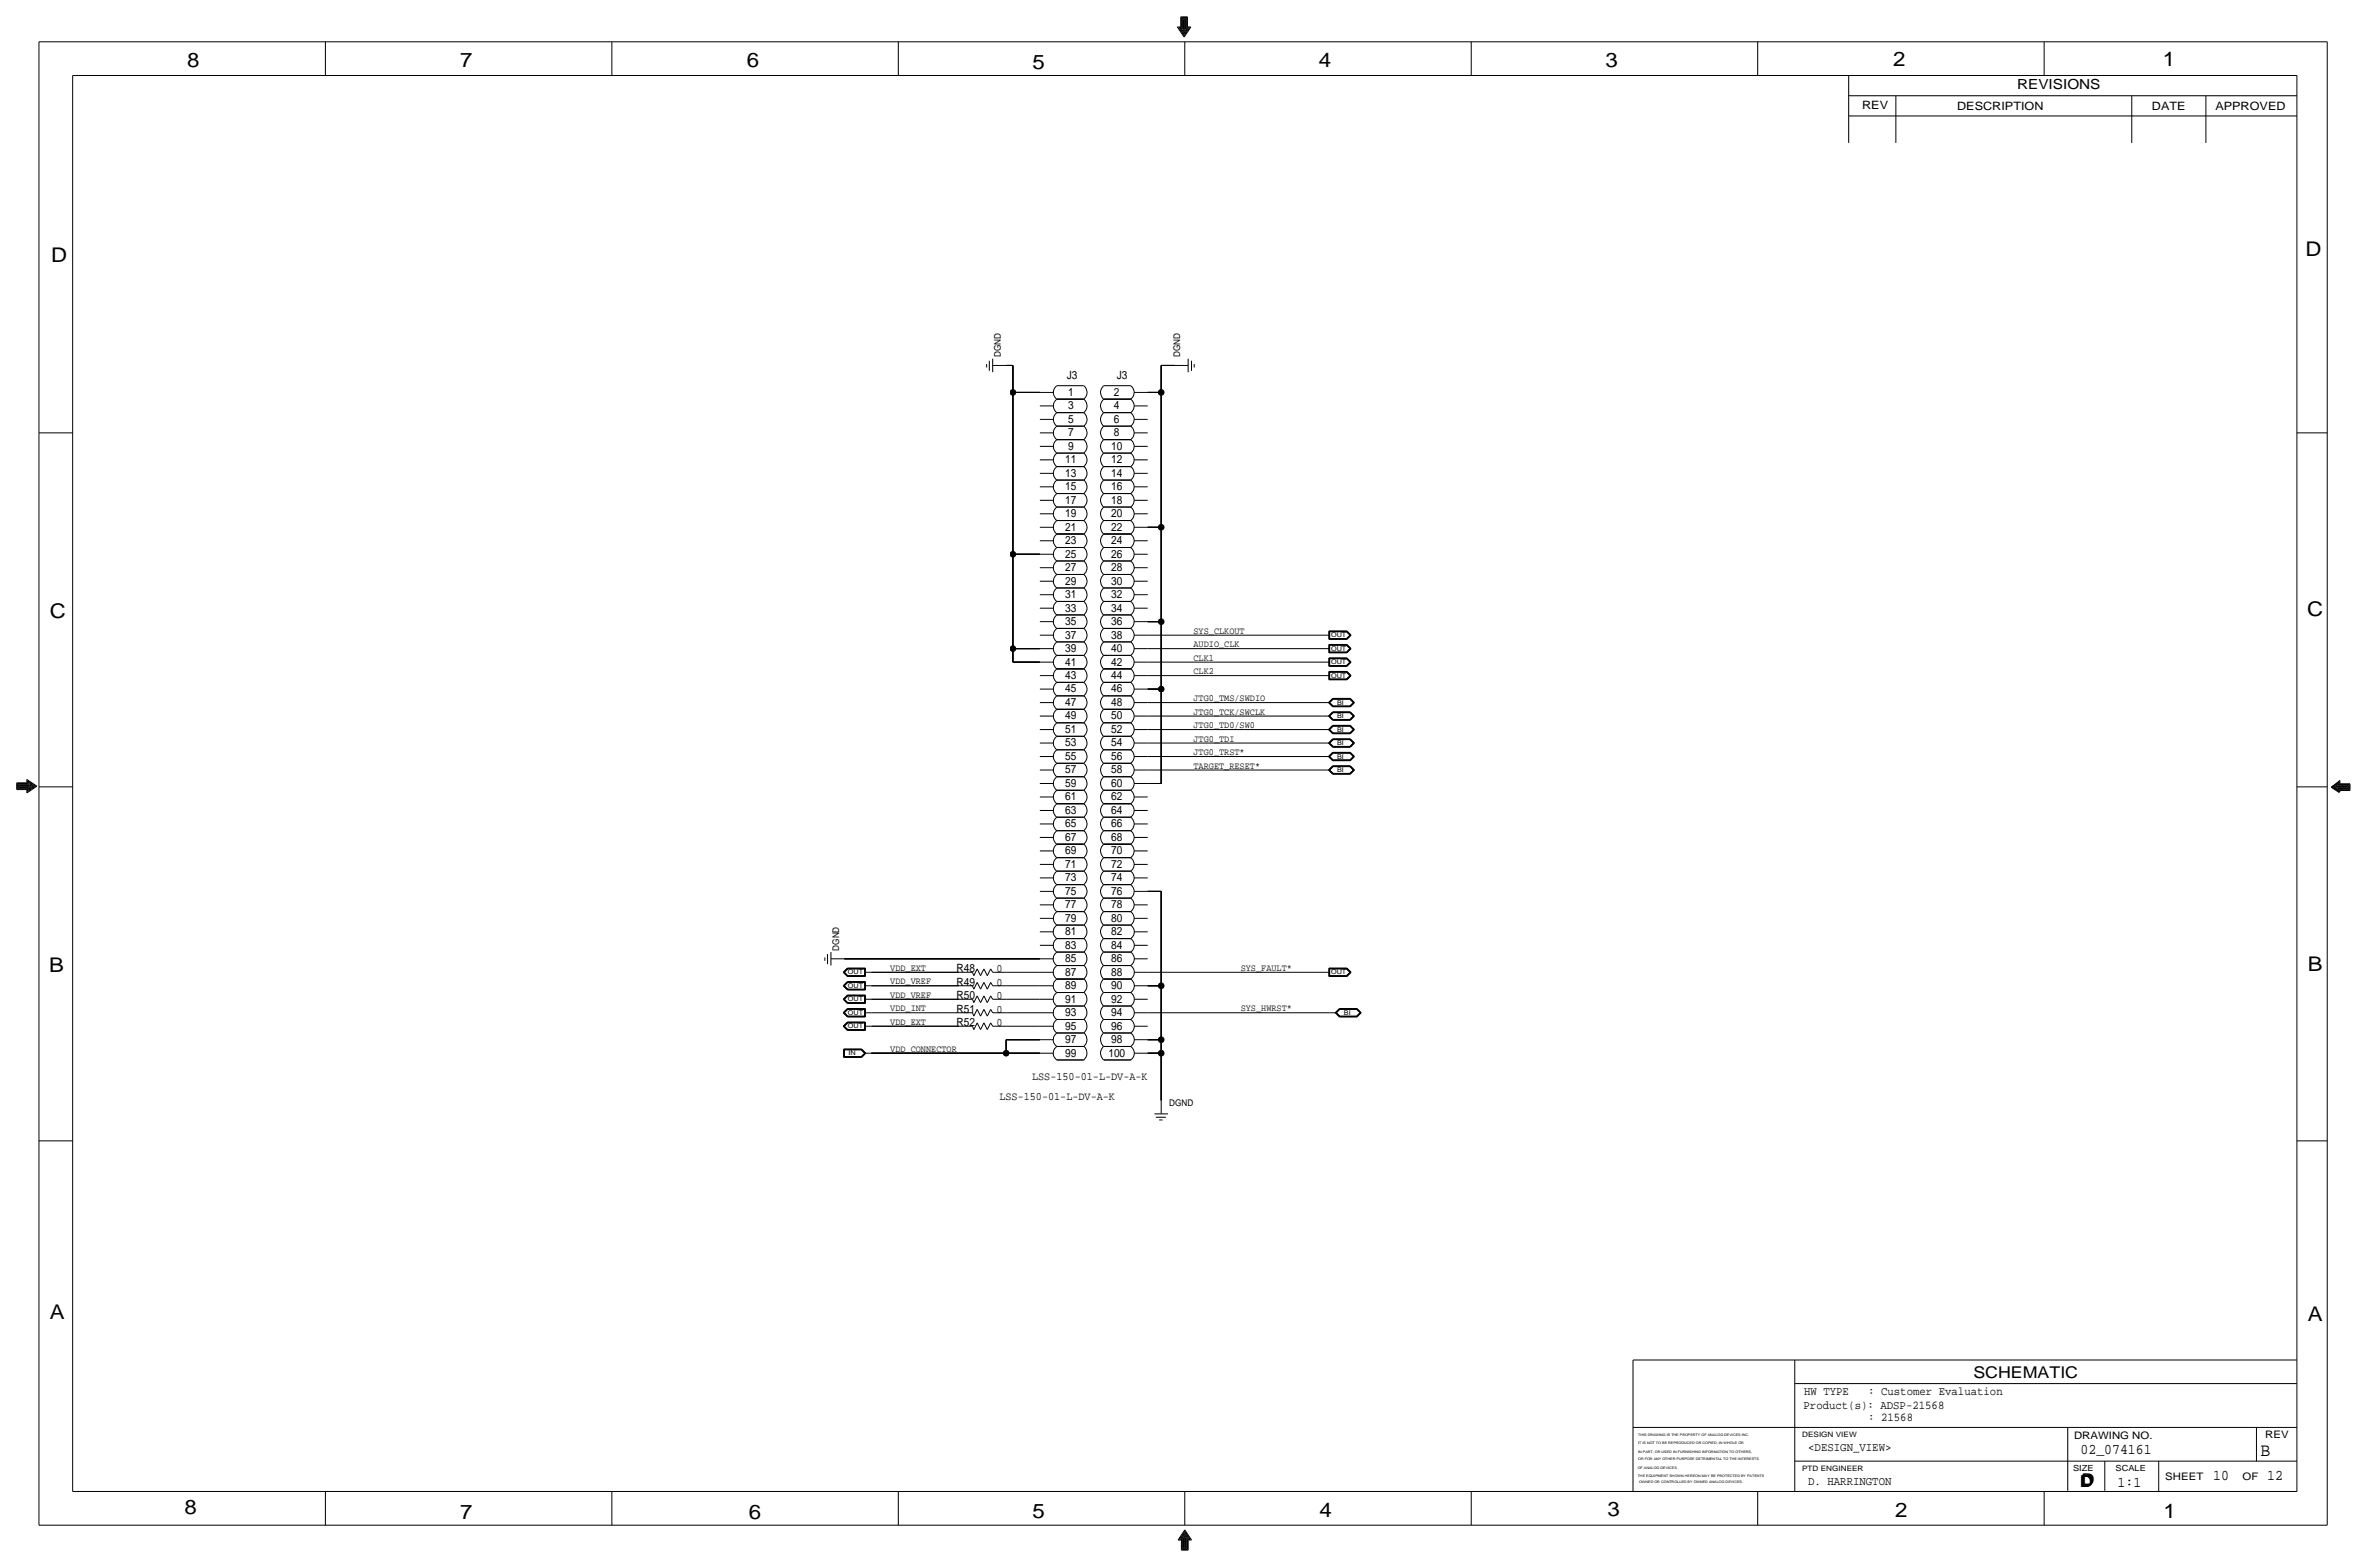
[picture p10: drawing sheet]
<svg xmlns="http://www.w3.org/2000/svg" width="892mm" height="590mm" viewBox="0 0 892 590" stroke-linecap="round" stroke-linejoin="round" font-family="sans-serif">
<defs><g id="words">
<g font-size="7.6">
<text x="70.6" y="25.4">8</text>
<text x="173.4" y="25.4">7</text>
<text x="281.4" y="25.1">6</text>
<text x="389.1" y="26.2">5</text>
<text x="497" y="25.4">4</text>
<text x="605" y="25.1">3</text>
<text x="713.4" y="24.9">2</text>
<text x="815" y="24.9">1</text>
<text x="19.3" y="98.8">D</text>
<text x="868.9" y="96.5">D</text>
<text x="18.7" y="232.7">C</text>
<text x="869.4" y="232.2">C</text>
<text x="869.6" y="365.8">B</text>
<text x="18.5" y="366">B</text>
<text x="18.7" y="496.8">A</text>
<text x="869.6" y="497.6">A</text>
<text x="69.5" y="570.5">8</text>
<text x="173.4" y="572.3">7</text>
<text x="282.1" y="572.3">6</text>
<text x="389.1" y="571.8">5</text>
<text x="497.3" y="571.5">4</text>
<text x="605.7" y="571.2">3</text>
<text x="714.2" y="571.5">2</text>
<text x="815.3" y="572">1</text>
</g>
<text font-size="7" x="851.9" y="548.4">B</text>
<g font-size="6.1">
<text x="743.7" y="518.9">SCHEMATIC</text>
<text x="783.8" y="560.3">D</text>
<text x="784.3" y="559.8">D</text>
</g>
<g font-size="5.6">
<text x="784" y="547.9">02_074161</text>
<text x="834.1" y="557.5">10</text>
<text x="854.4" y="557.5">12</text>
<text x="798" y="560.1">1:1</text>
</g>
<text font-size="5.2" x="760.2" y="33.5">REVISIONS</text>
<g font-size="4.5">
<text x="679.9" y="525.5">HW TYPE</text>
<text x="704" y="525.5">: Customer Evaluation</text>
<text x="679.7" y="530.9">Product(s): ADSP-21568</text>
<text x="704" y="535.2">: 21568</text>
<text x="681.4" y="546.6">&lt;DESIGN_VIEW&gt;</text>
<text x="681.4" y="559.3">D. HARRINGTON</text>
</g>
<g font-size="4.3">
<text x="701.8" y="41.1">REV</text>
<text x="737.6" y="41.4">DESCRIPTION</text>
<text x="811" y="41.4">DATE</text>
<text x="834.8" y="41.4">APPROVED</text>
<text x="402" y="142.7">J3</text>
<text x="420.9" y="142.7">J3</text>
<text x="402.5" y="149.1">1</text>
<text x="419.8" y="149.1">2</text>
<text x="402.5" y="154.2">3</text>
<text x="419.8" y="154.2">4</text>
<text x="402.5" y="159.3">5</text>
<text x="419.8" y="159.3">6</text>
<text x="402.5" y="164.3">7</text>
<text x="419.8" y="164.3">8</text>
<text x="402.5" y="169.4">9</text>
<text x="418.7" y="169.4">10</text>
<text x="401.4" y="179.6">13</text>
<text x="401.4" y="174.5">11</text>
<text x="418.7" y="179.6">14</text>
<text x="418.7" y="174.5">12</text>
<text x="401.4" y="184.7">15</text>
<text x="418.7" y="184.7">16</text>
<text x="401.4" y="189.7">17</text>
<text x="418.7" y="189.7">18</text>
<text x="401.4" y="194.8">19</text>
<text x="418.7" y="194.8">20</text>
<text x="401.4" y="199.9">21</text>
<text x="418.7" y="199.9">22</text>
<text x="401.4" y="205">23</text>
<text x="418.7" y="205">24</text>
<text x="401.4" y="215.1">27</text>
<text x="401.4" y="210.1">25</text>
<text x="418.7" y="215.1">28</text>
<text x="418.7" y="210.1">26</text>
<text x="401.4" y="220.2">29</text>
<text x="418.7" y="220.2">30</text>
<text x="401.4" y="225.3">31</text>
<text x="418.7" y="225.3">32</text>
<text x="401.4" y="230.4">33</text>
<text x="418.7" y="230.4">34</text>
<text x="401.4" y="235.5">35</text>
<text x="418.7" y="235.5">36</text>
<text x="401.4" y="245.6">39</text>
<text x="401.4" y="240.5">37</text>
<text x="418.7" y="245.6">40</text>
<text x="418.7" y="240.5">38</text>
<text x="401.4" y="250.7">41</text>
<text x="418.7" y="250.7">42</text>
<text x="401.4" y="255.8">43</text>
<text x="418.7" y="255.8">44</text>
<text x="401.4" y="260.9">45</text>
<text x="418.7" y="260.9">46</text>
<text x="401.4" y="265.9">47</text>
<text x="418.7" y="265.9">48</text>
<text x="401.4" y="271">49</text>
<text x="418.7" y="271">50</text>
<text x="401.4" y="281.2">53</text>
<text x="401.4" y="276.1">51</text>
<text x="418.7" y="281.2">54</text>
<text x="418.7" y="276.1">52</text>
<text x="401.4" y="286.3">55</text>
<text x="418.7" y="286.3">56</text>
<text x="401.4" y="291.3">57</text>
<text x="418.7" y="291.3">58</text>
<text x="401.4" y="296.4">59</text>
<text x="418.7" y="296.4">60</text>
<text x="401.4" y="301.5">61</text>
<text x="418.7" y="301.5">62</text>
<text x="401.4" y="311.7">65</text>
<text x="401.4" y="306.6">63</text>
<text x="418.7" y="311.7">66</text>
<text x="418.7" y="306.6">64</text>
<text x="401.4" y="316.7">67</text>
<text x="418.7" y="316.7">68</text>
<text x="401.4" y="321.8">69</text>
<text x="418.7" y="321.8">70</text>
<text x="401.4" y="326.9">71</text>
<text x="418.7" y="326.9">72</text>
<text x="401.4" y="332">73</text>
<text x="418.7" y="332">74</text>
<text x="401.4" y="337.1">75</text>
<text x="418.7" y="337.1">76</text>
<text x="401.4" y="347.2">79</text>
<text x="401.4" y="342.1">77</text>
<text x="418.7" y="347.2">80</text>
<text x="418.7" y="342.1">78</text>
<text x="401.4" y="352.3">81</text>
<text x="418.8" y="352.3">82</text>
<text x="401.4" y="357.4">83</text>
<text x="418.8" y="357.4">84</text>
<text x="401.4" y="362.5">85</text>
<text x="418.8" y="362.5">86</text>
<text x="360.4" y="366.3">R48</text>
<text x="360.4" y="371.3">R49</text>
<text x="375.5" y="371.3">0</text>
<text x="375.5" y="366.3">0</text>
<text x="401.4" y="367.5">87</text>
<text x="418.8" y="367.5">88</text>
<text x="360.4" y="376.4">R50</text>
<text x="375.5" y="376.4">0</text>
<text x="401.4" y="377.7">91</text>
<text x="401.4" y="372.6">89</text>
<text x="418.8" y="377.7">92</text>
<text x="418.8" y="372.6">90</text>
<text x="360.4" y="381.5">R51</text>
<text x="375.5" y="381.5">0</text>
<text x="401.4" y="382.8">93</text>
<text x="418.8" y="382.8">94</text>
<text x="360.4" y="386.6">R52</text>
<text x="375.5" y="386.6">0</text>
<text x="401.4" y="387.9">95</text>
<text x="418.8" y="387.9">96</text>
<text x="401.4" y="392.9">97</text>
<text x="418.8" y="392.9">98</text>
<text x="401.4" y="398">99</text>
<text x="417.7" y="398">100</text>
<text x="388.9" y="406.9">LSS-150-01-L-DV-A-K</text>
<text x="376.6" y="414.5">LSS-150-01-L-DV-A-K</text>
</g>
<g font-size="3.9">
<text x="781.6" y="542.1">DRAWING NO.</text>
<text x="853.6" y="541.8">REV</text>
<text x="816" y="557.4">SHEET</text>
<text x="845.1" y="557.5">OF</text>
</g>
<g font-size="3.6">
<text x="449.8" y="238.8">SYS_CLKOUT</text>
<text x="449.8" y="243.8">AUDIO_CLK</text>
<text x="449.8" y="248.9">CLK1</text>
<text x="449.8" y="254">CLK2</text>
<text x="449.8" y="269.2">JTG0_TCK/SWCLK</text>
<text x="449.8" y="264.2">JTG0_TMS/SWDIO</text>
<text x="449.8" y="274.3">JTG0_TD0/SW0</text>
<text x="449.8" y="279.4">JTG0_TDI</text>
<text x="449.8" y="284.5">JTG0_TRST*</text>
<text x="449.8" y="289.6">TARGET_RESET*</text>
<text x="335.5" y="365.8">VDD_EXT</text>
<text x="467.6" y="365.8">SYS_FAULT*</text>
<text x="335.5" y="370.8">VDD_VREF</text>
<text x="335.5" y="375.9">VDD_VREF</text>
<text x="335.5" y="381">VDD_INT</text>
<text x="467.6" y="381">SYS_HWRST*</text>
<text x="335.5" y="386.1">VDD_EXT</text>
<text x="335.5" y="396.2">VDD_CONNECTOR</text>
</g>
<g font-size="3.5">
<text x="377.1" y="134.6" transform="rotate(-90 377.1 134.6)">DGND</text>
<text x="444.7" y="134.6" transform="rotate(-90 444.7 134.6)">DGND</text>
<text x="316.2" y="358.1" transform="rotate(-90 316.2 358.1)">DGND</text>
<text x="440.6" y="416.6">DGND</text>
</g>
<g font-size="3.2">
<text x="781.3" y="554">SIZE</text>
<text x="797.3" y="554">SCALE</text>
</g>
<g font-size="2.8">
<text x="679.1" y="541.3">DESIGN VIEW</text>
<text x="679.1" y="554">PTD ENGINEER</text>
</g>
<g font-size="2.5">
<text x="501.6" y="245.1">OUT</text>
<text x="501.6" y="240">OUT</text>
<text x="501.6" y="250.2">OUT</text>
<text x="501.6" y="255.3">OUT</text>
<text x="503.9" y="265.4">BI</text>
<text x="503.9" y="270.5">BI</text>
<text x="503.9" y="275.6">BI</text>
<text x="503.9" y="280.7">BI</text>
<text x="503.9" y="285.7">BI</text>
<text x="503.9" y="290.8">BI</text>
<text x="319.5" y="367">OUT</text>
<text x="501.6" y="367">OUT</text>
<text x="319.5" y="377.2">OUT</text>
<text x="319.5" y="372.1">OUT</text>
<text x="319.5" y="382.3">OUT</text>
<text x="506.4" y="382.3">BI</text>
<text x="319.5" y="387.3">OUT</text>
<text x="319.7" y="397.5">IN</text>
</g>
<g font-size="1.3">
<text x="617.3" y="543.9">IT IS NOT TO BE REPRODUCED OR COPIED, IN WHOLE OR</text>
<text x="617.3" y="541.1">THIS DRAWING IS THE PROPERTY OF ANALOG DEVICES INC.</text>
<text x="617.3" y="550">OR FOR ANY OTHER PURPOSE DETRIMENTAL TO THE INTERESTS</text>
<text x="617.3" y="547.2">IN PART, OR USED IN FURNISHING INFORMATION TO OTHERS,</text>
<text x="617.2" y="553.2">OF ANALOG DEVICES.</text>
<text x="617.2" y="556.3">THE EQUIPMENT SHOWN HEREON MAY BE PROTECTED BY PATENTS</text>
<text x="617.7" y="558.8">OWNED OR CONTROLLED BY OWNED ANALOG DEVICES.</text>
</g>
</g></defs>
<!-- layer: Nets -->
<g fill="none" stroke="#000" stroke-width=".38">
<path d="M379.2 137.7h2.5zM381.7 137.7v10.1zM437.6 137.7h5.1zM437.6 137.7v10.1zM381.7 147.8h10.2zM381.7 147.8v61zM432.5 147.8h5.1zM437.6 147.8v50.8zM432.5 198.6h5.1zM437.6 198.6v35.6zM381.7 208.8h10.2zM381.7 208.8v35.5z"/>
<path d="M432.5 234.2h5.1zM432.5 239.3h66.1zM437.6 234.2v25.4zM381.7 244.3h10.2zM381.7 249.4h10.2zM381.7 244.3v5.1zM432.5 259.6h5.1zM432.5 249.4h66.1zM432.5 254.5h66.1zM432.5 244.3h66.1zM437.6 259.6v35.5zM432.5 269.7h66.1z"/>
<path d="M432.5 274.8h66.1zM432.5 279.9h66.1zM432.5 264.7h66.1zM432.5 295.1h5.1zM432.5 285h66.1zM432.5 290.1h66.1zM432.5 335.8h5.1zM437.6 335.8v35.5zM318.2 361.2h73.7zM328.4 376.4h33zM328.4 371.3h33zM328.4 366.3h33z"/>
<path d="M379.2 366.3h12.7zM379.2 371.3h12.7zM379.2 376.4h12.7zM432.5 371.3h5.1zM432.5 366.3h66.1zM437.6 371.3v20.4zM328.4 396.7h50.8zM328.4 381.5h33zM328.4 386.6h33zM379.2 381.5h12.7zM379.2 386.6h12.7zM379.2 391.7h12.7z"/>
<path d="M379.2 391.7v5zM379.2 396.7h12.7zM432.5 396.7h5.1zM432.5 391.7h5.1zM432.5 381.5h68.6zM437.6 396.7v17.8zM437.6 391.7v5z"/>
</g>
<g fill="#000" stroke="#000" stroke-width=".38">
<circle cx="381.7" cy="147.8" r="1.07"/>
<circle cx="437.6" cy="147.8" r="1.07"/>
<circle cx="437.6" cy="198.6" r="1.07"/>
<circle cx="381.7" cy="208.8" r="1.07"/>
<circle cx="437.6" cy="234.2" r="1.07"/>
<circle cx="381.7" cy="244.3" r="1.07"/>
<circle cx="437.6" cy="259.6" r="1.07"/>
<circle cx="437.6" cy="371.3" r="1.07"/>
<circle cx="379.2" cy="396.7" r="1.07"/>
<circle cx="437.6" cy="391.7" r="1.07"/>
<circle cx="437.6" cy="396.7" r="1.07"/>
</g>
<!-- layer: Components -->
<g fill="none" stroke="#000" stroke-width=".38">
<path d="M371.8 137.2v1.2zM372.8 135.9v3.8zM374.1 137.7h5.1zM374.1 135.1v5.1zM442.7 137.7h5.1zM447.8 135.1v5.1zM449 135.9v3.8zM450 137.2v1.2zM391.9 158h5.1zM391.9 152.9h5.1zM391.9 147.8h5.1zM398.2 150.4h10.2z"/>
<path d="M398.2 155.4h10.2zM398.2 145.3h10.2zM398.2 155.5a3.2 3.2 0 0 0 0 5.1 3.2 3.2 0 0 0 0 5.1 3.2 3.2 0 0 0 0 5 3.2 3.2 0 0 0 0 5.1 3.2 3.2 0 0 0 0 5.1 3.3 3.3 0 0 0-.1 5.2 3.1 3.1 0 0 0 .1 4.9M398.2 150.4a3.1 3.1 0 0 0 0 5M398.2 145.3a3.1 3.1 0 0 0 0 5.1M408.4 155.4a3.2 3.2 0 0 1 0 5.1 3.2 3.2 0 0 1 0 5.1 3.2 3.2 0 0 1 0 5.1 3.2 3.2 0 0 1 0 5.1 3.2 3.2 0 0 1 0 5 3.2 3.2 0 0 1 0 5.1 3.2 3.2 0 0 1 0 5.2M408.4 150.4a3.2 3.2 0 0 1 0 5.1M408.4 145.3a3.2 3.2 0 0 1 0 5.1M416 155.4a3.3 3.3 0 0 0 0 5.1 3.3 3.3 0 0 0 0 5.1 3.3 3.3 0 0 0 0 5.1 3.3 3.3 0 0 0 0 5.1 3.3 3.3 0 0 0 0 5 3.3 3.3 0 0 0 0 5.1 3.3 3.3 0 0 0 0 5.2M416 150.4a3.3 3.3 0 0 0 0 5.1M416 145.3a3.3 3.3 0 0 0 0 5.1M416 150.4h10.2z"/>
<path d="M416 155.4h10.2zM416 145.3h10.2zM426.1 155.5a3.1 3.1 0 0 1 0 5.1 3.1 3.1 0 0 1 0 5.1 3.1 3.1 0 0 1 0 5 3.1 3.1 0 0 1 0 5.1 3.1 3.1 0 0 1 0 5.1 3.1 3.1 0 0 1 0 5 3.1 3.1 0 0 1 0 5.1M426.1 150.4a3.1 3.1 0 0 1 0 5M426.1 145.3a3.1 3.1 0 0 1 0 5.1M427.4 158h5.1zM427.4 152.9h5.1zM427.4 147.8h5.1zM391.9 178.3h5.1zM391.9 173.2h5.1zM391.9 168.1h5.1zM391.9 163.1h5.1z"/>
<path d="M398.2 165.6h10.2zM398.2 175.8h10.2zM398.2 170.7h10.2zM398.2 160.5h10.2zM416 165.6h10.2zM416 175.8h10.2zM416 170.7h10.2zM416 160.5h10.2zM427.4 178.3h5.1zM427.4 173.2h5.1zM427.4 168.1h5.1zM427.4 163.1h5.1z"/>
<path d="M391.9 198.6h5.1zM391.9 193.5h5.1zM391.9 188.5h5.1zM391.9 183.4h5.1zM398.2 196.1h10.2zM398.2 180.8h10.2zM398.2 191h10.2zM398.2 185.9h10.2zM398.2 196.1a3.1 3.1 0 0 0 0 5.1M398.2 191.1a3.1 3.1 0 0 0 0 5M408.4 196.1a3.2 3.2 0 0 1 0 5.1M408.4 191a3.2 3.2 0 0 1 0 5.1"/>
<path d="M416 196.1a3.3 3.3 0 0 0 0 5.1M416 191a3.3 3.3 0 0 0 0 5.1M416 196.1h10.2zM416 180.8h10.2zM416 191h10.2zM416 185.9h10.2zM426.1 196.1a3.1 3.1 0 0 1 0 5.1M426.1 191.1a3.1 3.1 0 0 1 0 5M427.4 198.6h5.1zM427.4 193.5h5.1zM427.4 188.5h5.1zM427.4 183.4h5.1z"/>
<path d="M391.9 218.9h5.1zM391.9 213.9h5.1zM391.9 208.8h5.1zM391.9 203.7h5.1zM398.2 201.2h10.2zM398.2 206.2h10.2zM398.2 211.3h10.2zM398.2 216.4h10.2zM398.2 216.5a3.2 3.2 0 0 0 0 5 3.2 3.2 0 0 0 0 5.1 3.2 3.2 0 0 0 0 5.1 3.2 3.2 0 0 0 0 5.1 3.2 3.2 0 0 0 0 5.1 3.2 3.2 0 0 0 0 5 3.1 3.1 0 0 0 0 5.1M398.2 206.3a3.1 3.1 0 0 0 0 5M398.2 211.4a3.1 3.1 0 0 0 0 5M398.2 201.2a3.1 3.1 0 0 0 0 5"/>
<path d="M408.4 216.4a3.2 3.2 0 0 1 0 5.1 3.2 3.2 0 0 1 0 5.1 3.2 3.2 0 0 1 0 5 3.2 3.2 0 0 1 0 5.1 3.2 3.2 0 0 1 0 5.1 3.2 3.2 0 0 1 0 5.1 3.2 3.2 0 0 1 0 5.1M408.4 201.2a3.2 3.2 0 0 1 0 5.1M408.4 206.2a3.2 3.2 0 0 1 0 5.2M408.4 211.3a3.2 3.2 0 0 1 0 5.2M416 216.4a3.3 3.3 0 0 0 0 5.1 3.3 3.3 0 0 0 0 5.1 3.3 3.3 0 0 0 0 5 3.3 3.3 0 0 0 0 5.1 3.3 3.3 0 0 0 0 5.1 3.3 3.3 0 0 0 0 5.1 3.3 3.3 0 0 0 0 5.1M416 201.2a3.3 3.3 0 0 0 0 5.1M416 206.2a3.3 3.3 0 0 0 0 5.2M416 211.3a3.3 3.3 0 0 0 0 5.2M416 201.2h10.2zM416 206.2h10.2zM416 211.3h10.2zM416 216.4h10.2z"/>
<path d="M426.1 216.5a3.1 3.1 0 0 1 0 5 3.1 3.1 0 0 1 0 5.1 3.1 3.1 0 0 1 0 5.1 3.1 3.1 0 0 1 0 5.1 3.1 3.1 0 0 1 0 5.1 3.1 3.1 0 0 1 0 5 3.1 3.1 0 0 1 0 5.1M426.1 206.3a3.1 3.1 0 0 1 0 5M426.1 211.4a3.1 3.1 0 0 1 0 5M426.1 201.2a3.1 3.1 0 0 1 0 5M427.4 218.9h5.1zM427.4 213.9h5.1zM427.4 208.8h5.1zM427.4 203.7h5.1zM391.9 239.3h5.1zM391.9 234.2h5.1zM391.9 229.1h5.1zM391.9 224h5.1z"/>
<path d="M398.2 221.5h10.2zM398.2 226.6h10.2zM398.2 231.6h10.2zM398.2 236.7h10.2zM416 221.5h10.2zM416 226.6h10.2zM416 231.6h10.2zM416 236.7h10.2zM427.4 239.3h5.1zM427.4 234.2h5.1zM427.4 229.1h5.1zM427.4 224h5.1z"/>
<path d="M498.6 239.3h2.5zM500.8 237.7h6.8zM500.8 237.7v3.1zM500.9 237.8h6.6zM500.9 237.8v2.9zM501 237.9h6.5zM501 237.9v2.7zM501.1 238h6.3zM501.1 238v2.5zM507.4 238l1.3 1.3zM507.5 237.9l1.4 1.4zM507.5 237.8l1.5 1.5z"/>
<path d="M507.6 237.7l1.6 1.6zM508.9 239.3l-1.4 1.3zM391.9 259.6h5.1zM391.9 254.5h5.1zM391.9 249.4h5.1zM391.9 244.3h5.1zM398.2 252h10.2zM398.2 257h10.2zM398.2 246.9h10.2zM398.2 241.8h10.2zM398.2 252a3.1 3.1 0 0 0 0 5M398.2 257.1a3.1 3.1 0 0 0 0 5"/>
<path d="M408.4 257a3.2 3.2 0 0 1 0 5.2M408.4 252a3.2 3.2 0 0 1 0 5.1M416 257a3.3 3.3 0 0 0 0 5.2M416 252a3.3 3.3 0 0 0 0 5.1M416 252h10.2zM416 257h10.2zM416 246.9h10.2zM416 241.8h10.2zM426.1 252a3.1 3.1 0 0 1 0 5M426.1 257.1a3.1 3.1 0 0 1 0 5M427.4 259.6h5.1zM427.4 254.5h5.1z"/>
<path d="M427.4 249.4h5.1zM427.4 244.3h5.1zM498.6 244.3h2.5zM498.6 249.4h2.5zM498.6 254.5h2.5zM500.8 242.8h6.8zM500.8 245.9h6.8zM500.8 242.8v3.1zM500.8 247.9h6.8zM500.8 251h6.8zM500.8 247.9v3.1zM500.8 240.8h6.8z"/>
<path d="M500.8 252.9h6.8zM500.8 256.1h6.8zM500.8 252.9v3.2zM500.9 242.9h6.6zM500.9 242.9v2.9zM500.9 245.8h6.6zM500.9 248h6.6zM500.9 248v2.9zM500.9 250.9h6.6zM500.9 240.7h6.6zM500.9 253h6.6zM500.9 253v3z"/>
<path d="M500.9 256h6.6zM501 243h6.5zM501 243v2.7zM501 245.7h6.5zM501 248.1h6.5zM501 248.1v2.7zM501 250.8h6.5zM501 240.6h6.5zM501 253.1h6.5zM501 253.1v2.8zM501 255.9h6.5zM501.1 243.1h6.3z"/>
<path d="M501.1 243.1v2.5zM501.1 245.6h6.3zM501.1 248.2h6.3zM501.1 248.2v2.5zM501.1 250.7h6.3zM501.1 240.5h6.3zM501.1 253.2h6.3zM501.1 253.2v2.6zM501.1 255.8h6.3zM507.4 243.1l1.3 1.2zM507.4 248.2l1.3 1.2zM507.4 250.7l1.3-1.3z"/>
<path d="M507.4 240.5l1.3-1.2zM507.4 253.2l1.3 1.3zM507.5 243l1.4 1.3zM507.5 248.1l1.4 1.3zM507.5 253.1l1.4 1.4zM507.5 255.9l1.4-1.4zM507.5 242.9l1.5 1.4zM507.5 245.8l1.5-1.5zM507.5 248l1.5 1.4zM507.5 240.7l1.5-1.4zM507.5 253l1.5 1.5zM507.5 256l1.5-1.5z"/>
<path d="M507.6 242.8l1.6 1.5zM507.6 245.9l1.6-1.6zM507.6 247.9l1.6 1.5zM507.6 251l1.6-1.6zM507.6 240.8l1.6-1.5zM507.6 252.9l1.6 1.6zM507.6 256.1l1.6-1.6zM508.7 244.3l-1.3 1.3zM508.7 254.5l-1.3 1.3zM508.9 244.3l-1.4 1.4zM508.9 249.4l-1.4 1.4zM509 249.4l-1.5 1.5z"/>
<path d="M391.9 279.9h5.1zM391.9 274.8h5.1zM391.9 269.7h5.1zM391.9 264.7h5.1zM398.2 267.2h10.2zM398.2 277.4h10.2zM398.2 272.3h10.2zM398.2 262.1h10.2zM398.2 267.3a3.1 3.1 0 0 0 0 5M398.2 277.4a3.1 3.1 0 0 0 0 5M398.2 272.3a3.1 3.1 0 0 0 0 5.1M398.2 262.2a3.1 3.1 0 0 0 0 5"/>
<path d="M408.4 277.4a3.2 3.2 0 0 1 0 5.1M408.4 272.3a3.2 3.2 0 0 1 0 5.1M408.4 267.2a3.2 3.2 0 0 1 0 5.1M408.4 262.1a3.2 3.2 0 0 1 0 5.2M416 277.4a3.3 3.3 0 0 0 0 5.1M416 272.3a3.3 3.3 0 0 0 0 5.1M416 267.2a3.3 3.3 0 0 0 0 5.1M416 262.1a3.3 3.3 0 0 0 0 5.2M416 267.2h10.2zM416 277.4h10.2zM416 272.3h10.2zM416 262.1h10.2z"/>
<path d="M426.1 267.3a3.1 3.1 0 0 1 0 5M426.1 277.4a3.1 3.1 0 0 1 0 5M426.1 272.3a3.1 3.1 0 0 1 0 5.1M426.1 262.2a3.1 3.1 0 0 1 0 5M427.4 279.9h5.1zM427.4 274.8h5.1zM427.4 269.7h5.1zM427.4 264.7h5.1zM498.6 264.7h2.5zM498.6 269.7h2.5zM498.6 274.8h2.5zM498.6 279.9h2.5z"/>
<path d="M500.6 264.7l1.6 1.5zM500.6 269.7l1.6-1.5zM500.6 269.7l1.6 1.6zM500.6 274.8l1.6 1.6zM500.6 279.9l1.6-1.6zM500.6 279.9l1.6 1.6zM500.8 264.7l1.5-1.5zM500.8 264.7l1.5 1.4zM500.8 269.7l1.5-1.4zM500.8 269.7l1.5 1.5zM500.8 274.8l1.5-1.4zM500.8 274.8l1.5 1.5z"/>
<path d="M500.8 279.9l1.5-1.5zM500.8 279.9l1.5 1.5zM500.9 264.7l1.4 1.3zM500.9 269.7l1.4 1.4zM500.9 274.8l1.4 1.4zM500.9 279.9l1.4 1.4zM501.1 264.7l1.3 1.2zM501.1 269.7l1.3-1.2zM501.1 269.7l1.3 1.3zM501.1 274.8l1.3-1.2zM501.1 274.8l1.3 1.3zM501.1 279.9l1.3 1.3z"/>
<path d="M502.2 263.1l-1.6 1.6zM502.2 266.2h6.7zM502.2 263.1h6.7zM502.2 271.3h6.7zM502.2 268.2h6.7zM502.2 273.3l-1.6 1.5zM502.2 276.4h6.7zM502.2 273.3h6.7zM502.2 278.3h6.7zM502.3 266.1h6.5zM502.3 263.2h6.5zM502.3 271.2h6.5z"/>
<path d="M502.3 268.3h6.5zM502.3 276.3h6.5zM502.3 273.4h6.5zM502.3 278.4h6.5zM502.3 263.3l-1.4 1.4zM502.3 266h6.5zM502.3 263.3h6.5zM502.3 268.4l-1.4 1.3zM502.3 271.1h6.5zM502.3 268.4h6.5zM502.3 273.5l-1.4 1.3zM502.3 276.2h6.5z"/>
<path d="M502.3 273.5h6.5zM502.3 278.5l-1.4 1.4zM502.3 278.5h6.5zM502.4 263.4l-1.3 1.3zM502.4 265.9h6.3zM502.4 263.4h6.3zM502.4 271h6.3zM502.4 268.5h6.3zM502.4 276.1h6.3zM502.4 273.6h6.3zM502.4 278.6l-1.3 1.3zM502.4 278.6h6.3z"/>
<path d="M508.7 265.9l1.3-1.2zM508.7 263.4l1.3 1.3zM508.7 268.5l1.3 1.2zM508.7 276.1l1.3-1.3zM508.7 273.6l1.3 1.2zM508.7 278.6l1.3 1.3zM508.8 263.3l1.3 1.4zM508.8 268.4l1.3 1.3zM508.8 273.5l1.3 1.3zM508.8 278.5l1.3 1.4zM508.8 266.1l1.5-1.4zM508.8 263.2l1.5 1.5z"/>
<path d="M508.8 271.2l1.5-1.5zM508.8 268.3l1.5 1.4zM508.8 276.3l1.5-1.5zM508.8 273.4l1.5 1.4zM508.8 278.4l1.5 1.5zM508.9 266.2l1.5-1.5zM508.9 263.1l1.5 1.6zM508.9 268.2l1.5 1.5zM508.9 276.4l1.5-1.6zM508.9 273.3l1.5 1.5zM508.9 278.3l1.5 1.6zM510 269.7l-1.3 1.3z"/>
<path d="M510.1 264.7l-1.3 1.3zM510.1 269.7l-1.3 1.4zM510.1 274.8l-1.3 1.4zM510.4 269.7l-1.5 1.6zM391.9 295.1h5.1zM391.9 290.1h5.1zM391.9 285h5.1zM398.2 297.7h10.2zM398.2 282.4h10.2zM398.2 292.6h10.2zM398.2 287.5h10.2zM398.2 282.5a3.2 3.2 0 0 0 0 5.1 3.2 3.2 0 0 0 0 5.1 3.2 3.2 0 0 0 0 5 3.2 3.2 0 0 0 0 5.1 3.3 3.3 0 0 0-.1 5.2 3.3 3.3 0 0 0 0 5.1 3.1 3.1 0 0 0 .1 4.9"/>
<path d="M408.4 282.4a3.2 3.2 0 0 1 0 5.1 3.2 3.2 0 0 1 0 5.1 3.2 3.2 0 0 1 0 5.1 3.2 3.2 0 0 1 0 5.1 3.2 3.2 0 0 1 0 5 3.2 3.2 0 0 1 0 5.1 3.2 3.2 0 0 1 0 5.2M416 282.4a3.3 3.3 0 0 0 0 5.1 3.3 3.3 0 0 0 0 5.1 3.3 3.3 0 0 0 0 5.1 3.3 3.3 0 0 0 0 5.1 3.3 3.3 0 0 0 0 5 3.3 3.3 0 0 0 0 5.1 3.3 3.3 0 0 0 0 5.2M416 297.7h10.2zM416 282.4h10.2zM416 292.6h10.2zM416 287.5h10.2zM426.1 282.5a3.1 3.1 0 0 1 0 5.1 3.1 3.1 0 0 1 0 5.1 3.1 3.1 0 0 1 0 5 3.1 3.1 0 0 1 0 5.1 3.1 3.1 0 0 1 0 5 3.1 3.1 0 0 1 0 5.1 3.1 3.1 0 0 1 0 5.1M427.4 295.1h5.1zM427.4 290.1h5.1zM427.4 285h5.1zM498.6 285h2.5zM498.6 290.1h2.5z"/>
<path d="M500.6 285l1.6-1.6zM500.6 285l1.6 1.6zM500.6 290.1l1.6 1.5zM500.8 285l1.5-1.5zM500.8 285l1.5 1.5zM500.8 290.1l1.5-1.5zM500.8 290.1l1.5 1.4zM500.9 285l1.4 1.4zM500.9 290.1l1.4 1.3zM501.1 285l1.3-1.3zM501.1 285l1.3 1.3zM501.1 290.1l1.3 1.2z"/>
<path d="M502.2 281.5h6.7zM502.2 286.6h6.7zM502.2 283.4h6.7zM502.2 288.5l-1.6 1.6zM502.2 291.6h6.7zM502.2 288.5h6.7zM502.3 281.4h6.5zM502.3 286.5h6.5zM502.3 283.5h6.5zM502.3 291.5h6.5zM502.3 288.6h6.5zM502.3 281.3h6.5z"/>
<path d="M502.3 283.6l-1.4 1.4zM502.3 286.4h6.5zM502.3 283.6h6.5zM502.3 288.7l-1.4 1.4zM502.3 291.4h6.5zM502.3 288.7h6.5zM502.4 281.2h6.3zM502.4 286.3h6.3zM502.4 283.7h6.3zM502.4 288.8l-1.3 1.3zM502.4 291.3h6.3zM502.4 288.8h6.3z"/>
<path d="M508.7 281.2l1.3-1.3zM508.7 283.7l1.3 1.3zM508.7 291.3l1.3-1.2zM508.7 288.8l1.3 1.3zM508.8 281.3l1.3-1.4zM508.8 283.6l1.3 1.4zM508.8 288.7l1.3 1.4zM508.8 281.4l1.5-1.5zM508.8 286.5l1.5-1.5zM508.8 283.5l1.5 1.5zM508.8 291.5l1.5-1.4zM508.8 288.6l1.5 1.5z"/>
<path d="M508.9 281.5l1.5-1.6zM508.9 286.6l1.5-1.6zM508.9 283.4l1.5 1.6zM508.9 291.6l1.5-1.5zM508.9 288.5l1.5 1.6zM510 285l-1.3 1.3zM510.1 285l-1.3 1.4zM510.1 290.1l-1.3 1.3zM391.9 315.5h5.1zM391.9 310.4h5.1zM391.9 305.3h5.1zM391.9 300.2h5.1z"/>
<path d="M398.2 318h10.2zM398.2 302.8h10.2zM398.2 312.9h10.2zM398.2 307.8h10.2zM398.2 318.1a3.1 3.1 0 0 0 0 5M408.4 318a3.2 3.2 0 0 1 0 5.1M416 318a3.3 3.3 0 0 0 0 5.1M416 318h10.2zM416 302.8h10.2zM416 312.9h10.2zM416 307.8h10.2zM426.1 318.1a3.1 3.1 0 0 1 0 5"/>
<path d="M427.4 315.5h5.1zM427.4 310.4h5.1zM427.4 305.3h5.1zM427.4 300.2h5.1zM391.9 335.8h5.1zM391.9 330.7h5.1zM391.9 325.6h5.1zM391.9 320.5h5.1zM398.2 333.2h10.2zM398.2 338.3h10.2zM398.2 328.2h10.2zM398.2 323.1h10.2z"/>
<path d="M398.2 333.3a3.1 3.1 0 0 0 0 5M398.2 338.4a3.1 3.1 0 0 0 0 5M398.2 328.2a3.1 3.1 0 0 0 0 5M398.2 323.1a3.1 3.1 0 0 0 0 5.1M408.4 338.3a3.2 3.2 0 0 1 0 5.2M408.4 333.2a3.2 3.2 0 0 1 0 5.2M408.4 328.2a3.2 3.2 0 0 1 0 5.1M408.4 323.1a3.2 3.2 0 0 1 0 5.1M416 338.3a3.3 3.3 0 0 0 0 5.2M416 333.2a3.3 3.3 0 0 0 0 5.2M416 328.2a3.3 3.3 0 0 0 0 5.1M416 323.1a3.3 3.3 0 0 0 0 5.1"/>
<path d="M416 333.2h10.2zM416 338.3h10.2zM416 328.2h10.2zM416 323.1h10.2zM426.1 333.3a3.1 3.1 0 0 1 0 5M426.1 338.4a3.1 3.1 0 0 1 0 5M426.1 328.2a3.1 3.1 0 0 1 0 5M426.1 323.1a3.1 3.1 0 0 1 0 5.1M427.4 335.8h5.1zM427.4 330.7h5.1zM427.4 325.6h5.1zM427.4 320.5h5.1z"/>
<path d="M311.9 359.4v3.8zM313.1 358.6v5.1zM391.9 356.1h5.1zM391.9 351h5.1zM391.9 345.9h5.1zM391.9 340.9h5.1zM398.2 353.6h10.2zM398.2 358.6h10.2zM398.2 348.5h10.2zM398.2 343.4h10.2zM398.2 348.5a3.1 3.1 0 0 0 0 5.1 3.1 3.1 0 0 0 0 5.1 3.1 3.1 0 0 0 0 5.1 3.1 3.1 0 0 0 0 5.1 3.2 3.2 0 0 0-.1 5.1 3.2 3.2 0 0 0 0 5.1 3.1 3.1 0 0 0 .1 4.9M398.2 343.5a3.1 3.1 0 0 0 0 5"/>
<path d="M408.4 343.4a3.2 3.2 0 0 1 0 5.1M408.4 358.6a3.4 3.4 0 0 1 0 5.2M408.4 353.5a3.4 3.4 0 0 1 0 5.2M408.4 348.4a3.4 3.4 0 0 1 0 5.2M415.9 358.6a3.4 3.4 0 0 0 .1 5.2M415.9 353.5a3.4 3.4 0 0 0 .1 5.2M415.9 348.4a3.4 3.4 0 0 0 .1 5.2M416 343.4a3.3 3.3 0 0 0 0 5.1M416 353.6h10.2zM416 358.6h10.2zM416 348.5h10.2zM416 343.4h10.2z"/>
<path d="M426.1 348.5a3.1 3.1 0 0 1 0 5.1 3.1 3.1 0 0 1 0 5.1 3.1 3.1 0 0 1 0 5.1 3.1 3.1 0 0 1 0 5.1 3 3 0 0 1 0 5 3.1 3.1 0 0 1 0 5.1 3.1 3.1 0 0 1 0 5M426.1 343.5a3.1 3.1 0 0 1 0 5M427.4 356.1h5.1zM427.4 351h5.1zM427.4 345.9h5.1zM427.4 340.9h5.1zM310.8 360.7v1.2zM313.1 361.2h5.1zM317.8 376.4l1.5 1.6zM317.8 371.3l1.5-1.5zM317.8 371.3l1.5 1.6zM317.8 366.3l1.5 1.5z"/>
<path d="M317.9 376.4l1.5 1.5zM317.9 376.4l1.5-1.4zM317.9 371.3l1.5 1.5zM317.9 371.3l1.5-1.4zM317.9 366.3l1.5 1.4zM317.9 366.3l1.5-1.5zM318.1 376.4l1.3-1.3zM318.1 376.4l1.3 1.4zM318.1 371.3l1.3-1.3zM318.1 371.3l1.3 1.4zM318.1 366.3l1.3-1.4zM318.1 366.3l1.3 1.3z"/>
<path d="M318.2 376.4l1.3-1.2zM318.2 376.4l1.3 1.3zM318.2 371.3l1.3-1.2zM318.2 371.3l1.3 1.3zM318.2 366.3l1.3 1.2zM319.3 379.9h6.8zM319.3 374.9l-1.5 1.5zM319.3 374.9h6.8zM319.3 378h6.8zM319.3 369.8h6.8zM319.3 372.9h6.8zM319.3 364.7l-1.5 1.6z"/>
<path d="M319.3 364.7h6.8zM319.3 367.8h6.8zM319.4 375h6.6zM319.4 377.9h6.6zM319.4 369.9h6.6zM319.4 372.8h6.6zM319.4 364.8h6.6zM319.4 367.7h6.6zM319.4 375.1h6.5zM319.4 377.8h6.5zM319.4 370h6.5zM319.4 372.7h6.5z"/>
<path d="M319.4 364.9h6.5zM319.4 367.6h6.5zM319.5 375.2h6.3zM319.5 377.7h6.3zM319.5 370.1h6.3zM319.5 372.6h6.3zM319.5 365l-1.3 1.3zM319.5 365h6.3zM319.5 367.5h6.3zM325.8 376.4h2.6zM325.8 375.2v2.5zM325.8 371.3h2.6z"/>
<path d="M325.8 370.1v2.5zM325.8 366.3h2.6zM325.8 365v2.5zM325.9 375.1v2.7zM325.9 370v2.7zM325.9 364.9v2.7zM326 375v2.9zM326 369.9v2.9zM326 364.8v2.9zM326.1 379.9v3.2zM326.1 374.9v3.1zM326.1 369.8v3.1z"/>
<path d="M326.1 364.7v3.1zM361.4 366.3h5.1zM361.4 371.3h5.1zM361.4 376.4h5.1zM366.5 366.3l.5 1.2zM366.5 371.3l.5 1.3zM366.5 376.4l.5 1.3zM368.2 365l1.3 2.5zM368.2 365l-1.2 2.5zM368.2 370.1l1.3 2.5zM368.2 370.1l-1.2 2.5zM368.2 375.2l1.3 2.5z"/>
<path d="M368.2 375.2l-1.2 2.5zM370.8 365l1.3 2.5zM370.8 365l-1.3 2.5zM370.8 370.1l1.3 2.5zM370.8 370.1l-1.3 2.5zM370.8 375.2l1.3 2.5zM370.8 375.2l-1.3 2.5zM373.3 365l.8 1.3zM373.3 365l-1.2 2.5zM373.3 370.1l.8 1.2zM373.3 370.1l-1.2 2.5zM373.3 375.2l.8 1.2z"/>
<path d="M373.3 375.2l-1.2 2.5zM374.1 366.3h5.1zM374.1 371.3h5.1zM374.1 376.4h5.1zM391.9 376.4h5.1zM391.9 371.3h5.1zM391.9 366.3h5.1zM391.9 361.2h5.1zM398.2 368.8h10.2zM398.2 379h10.2zM398.2 373.9h10.2zM398.2 363.7h10.2z"/>
<path d="M408.4 378.9a3.4 3.4 0 0 1 0 5.2M408.4 373.8a3.4 3.4 0 0 1 0 5.2M408.4 368.8a3.4 3.4 0 0 1 0 5.1M408.4 363.7a3.4 3.4 0 0 1 0 5.2M415.9 378.9a3.4 3.4 0 0 0 .1 5.2M415.9 373.8a3.4 3.4 0 0 0 .1 5.2M415.9 368.8a3.4 3.4 0 0 0 .1 5.1M415.9 363.7a3.4 3.4 0 0 0 .1 5.2M416 368.8h10.2zM416 379h10.2zM416 373.9h10.2zM416 363.7h10.2z"/>
<path d="M427.4 376.4h5.1zM427.4 371.3h5.1zM427.4 366.3h5.1zM427.4 361.2h5.1zM498.6 366.3h2.5zM500.8 364.7h6.8zM500.8 367.8h6.8zM500.8 364.7v3.1zM500.9 364.8h6.6zM500.9 364.8v2.9zM500.9 367.7h6.6zM501 364.9h6.5z"/>
<path d="M501 364.9v2.7zM501 367.6h6.5zM501.1 365h6.3zM501.1 365v2.5zM501.1 367.5h6.3zM504.7 379.9h6.7zM507.4 365l1.3 1.3zM507.4 367.5l1.3-1.2zM507.5 364.9l1.4 1.4zM507.5 364.8l1.5 1.5zM507.5 367.7l1.5-1.4zM507.6 364.7l1.6 1.6z"/>
<path d="M507.6 367.8l1.6-1.5zM508.9 366.3l-1.4 1.3zM511.4 379.9l1.6 1.6zM317.8 386.6l1.5 1.6zM317.8 381.5l1.5-1.6zM317.8 381.5l1.5 1.6zM317.9 386.6l1.5 1.5zM317.9 386.6l1.5-1.5zM317.9 381.5l1.5 1.5zM317.9 381.5l1.5-1.5zM317.9 395.2v3.1zM317.9 398.3h6.8z"/>
<path d="M317.9 395.2h6.8zM318 395.3h6.7zM318 395.3v2.9zM318 398.2h6.7zM318.1 386.6l1.3 1.4zM318.1 381.5l1.3 1.4zM318.1 395.4h6.5zM318.1 395.4v2.7zM318.1 398.1h6.5zM318.2 386.6l1.3-1.3zM318.2 386.6l1.3 1.3zM318.2 381.5l1.3 1.3z"/>
<path d="M318.2 395.5h6.4zM318.2 395.5v2.5zM318.2 398h6.4zM319.3 385l-1.5 1.6zM319.3 385h6.8zM319.3 388.2h6.8zM319.3 383.1h6.8zM319.4 385.1h6.6zM319.4 388.1h6.6zM319.4 380h6.6zM319.4 383h6.6zM319.4 385.2l-1.3 1.4z"/>
<path d="M319.4 385.2h6.5zM319.4 388h6.5zM319.4 380.1l-1.3 1.4zM319.4 380.1h6.5zM319.4 382.9h6.5zM319.5 385.3h6.3zM319.5 387.9h6.3zM319.5 380.2l-1.3 1.3zM319.5 380.2h6.3zM319.5 382.8h6.3zM324.6 395.5l1.2 1.2zM324.6 395.4l1.4 1.3z"/>
<path d="M324.6 398.1l1.4-1.4zM324.7 395.3l1.4 1.4zM324.7 398.2l1.4-1.5zM324.7 395.2l1.6 1.5zM324.7 398.3l1.6-1.6zM325.8 386.6h2.6zM325.8 385.3v2.6zM325.8 381.5h2.6zM325.8 380.2v2.6zM325.8 396.7h2.6zM325.8 396.7l-1.2 1.3zM325.9 385.2v2.8z"/>
<path d="M325.9 380.1v2.8zM326 385.1v3zM326 380v3zM326.1 385v3.2zM361.4 381.5h5.1zM361.4 386.6h5.1zM366.5 381.5l.5 1.3zM366.5 386.6l.5 1.3zM368.2 380.2l1.3 2.6zM368.2 380.2l-1.2 2.6zM368.2 385.3l1.3 2.6zM368.2 385.3l-1.2 2.6z"/>
<path d="M370.8 380.2l1.3 2.6zM370.8 380.2l-1.3 2.6zM370.8 385.3l1.3 2.6zM370.8 385.3l-1.3 2.6zM373.3 380.2l.8 1.3zM373.3 380.2l-1.2 2.6zM373.3 385.3l.8 1.3zM373.3 385.3l-1.2 2.6zM374.1 381.5h5.1zM374.1 386.6h5.1zM391.9 396.7h5.1zM391.9 391.7h5.1z"/>
<path d="M391.9 386.6h5.1zM391.9 381.5h5.1zM398.2 399.3h10.2zM398.2 384h10.2zM398.2 394.2h10.2zM398.2 389.1h10.2zM398.2 384.1a3.1 3.1 0 0 0 0 5M398.2 394.3a3.1 3.1 0 0 0 0 5M398.2 389.2a3.1 3.1 0 0 0 0 5M408.4 394.2a3.4 3.4 0 0 1 0 5.1M408.4 389.1a3.4 3.4 0 0 1 0 5.2M408.4 384a3.4 3.4 0 0 1 0 5.2"/>
<path d="M415.9 394.2a3.4 3.4 0 0 0 .1 5.1M415.9 389.1a3.4 3.4 0 0 0 .1 5.2M415.9 384a3.4 3.4 0 0 0 .1 5.2M416 399.3h10.2zM416 384h10.2zM416 394.2h10.2zM416 389.1h10.2zM426.1 384.1a3 3 0 0 1 0 5M426.1 394.3a3 3 0 0 1 0 5M426.1 389.2a3 3 0 0 1 0 5M427.4 396.7h5.1zM427.4 391.7h5.1z"/>
<path d="M427.4 386.6h5.1zM427.4 381.5h5.1zM501.1 381.5h2.5zM503.2 381.5l1.5-1.6zM503.2 381.5l1.5 1.6zM503.3 381.5l1.5-1.5zM503.3 381.5l1.5 1.5zM503.5 381.5l1.4-1.4zM503.5 381.5l1.4 1.4zM503.6 381.5l1.3 1.3zM504.7 383.1h6.7zM504.8 383h6.6z"/>
<path d="M504.8 380h6.6zM504.9 382.9h6.4zM504.9 380.1h6.4zM504.9 380.2l-1.3 1.3zM504.9 382.8h6.4zM504.9 380.2h6.4zM511.3 382.8l1.2-1.3zM511.3 380.2l1.2 1.3zM511.3 382.9l1.4-1.4zM511.3 380.1l1.4 1.4zM511.4 380l1.4 1.5zM511.4 383.1l1.6-1.6z"/>
<path d="M512.8 381.5l-1.4 1.5zM435.1 419.6h5zM437.6 414.5v5.1zM435.6 420.9h3.8zM436.8 421.9h1.3z"/>
</g>
<!-- layer: Page Border and Title Block -->
<g fill="none" stroke="#000" stroke-width=".38">
<path d="M14.7 15.7v558.8zM14.7 15.7h862.3zM122.6 15.7v12.7zM230.6 15.7v12.7zM338.5 15.7v12.7zM443.7 10.2h1.3zM443.7 10.2l2.5 3.8zM444.2 10.4h1zM444.2 10.4l2 3.1zM444.7 10.7h.8zM444.7 10.7l1.5 2.3zM445 6.4h2.5z"/>
<path d="M445 6.4v3.8zM445.2 10.9l1 1.5zM445.2 10.9h.5zM445.2 6.6h2zM445.2 6.6v3.8zM445.5 6.9h1.5zM445.5 6.9v3.8zM445.7 7.1h1zM445.7 11.2h.3zM445.7 11.2l.5 .7zM445.7 7.1v3.8zM446 7.4h.5z"/>
<path d="M446 7.4v3.8zM446.2 7.6v4.1zM446.5 15.7v12.7zM446.5 11.2h.2zM446.5 7.4v3.8zM446.7 11.2l-.5 .7zM446.7 7.1v3.8zM446.7 10.9h.5zM447 6.9v3.8zM447 10.7h.8zM447.2 10.4h1.1zM447.2 10.9l-1 1.5z"/>
<path d="M447.2 6.6v3.8zM447.5 6.4v3.8zM447.5 10.2h1.3zM447.8 10.7l-1.6 2.3zM448.3 10.4l-2.1 3.1zM448.8 10.2l-2.6 3.8zM554.4 15.7v12.7zM662.4 15.7v12.7zM770.3 15.7v12.7zM877 15.7v558.8zM27.4 28.4h838.2zM27.4 28.4v533.4z"/>
<path d="M696.7 28.4v25.4zM696.7 36.1h168.9zM714.5 36.1v17.7zM803.4 36.1v17.7zM831.3 36.1v17.7zM865.6 28.4v533.4zM696.7 43.7h168.9zM14.7 163.1h12.7zM865.6 163.1h11.4zM6.3 297.4h3.8zM6.3 294.9v2.5zM6.3 294.9h3.8z"/>
<path d="M6.6 295.1h3.8zM6.6 295.1v2.1zM6.6 297.2h3.8zM6.8 295.4h3.8zM6.8 295.4v1.5zM6.8 296.9h3.8zM7.1 295.7h3.8zM7.1 295.7v1zM7.1 296.7h3.8zM7.3 295.9h3.8zM7.3 295.9v.5zM7.3 296.4h3.8z"/>
<path d="M7.6 296.2h4zM10.1 293.6l3.8 2.6zM10.1 298.7l3.8-2.5zM10.1 293.6v1.3zM10.1 297.4v1.3zM10.4 294.1l3 2.1zM10.4 298.2l3-2zM10.4 297.2v1zM10.4 294.1v1zM10.6 294.6l2.3 1.6zM10.6 297.7l2.3-1.5zM10.6 296.9v.8z"/>
<path d="M10.6 294.6v.8zM10.9 297.2l1.5-1zM10.9 295.1l1.5 1.1zM10.9 296.7v.5zM10.9 295.1v.6zM11.1 296.7l.8-.5zM11.1 295.7l.8 .5zM11.1 296.4v.3zM11.1 295.7v.2zM14.7 296.4h12.7zM865.6 296.4h11.4zM878.5 296.5l3 2.1z"/>
<path d="M878.5 296.5l3-2zM878.7 296.5l3.1-2.5zM878.7 296.5l3.1 1.8zM879 296.5l2.3 1.5zM879 296.5l2.3-1.5zM879.5 296.5l1.5 1zM879.5 296.5l1.5-1zM880 296.5l.8 .5zM880 296.5l.8-.5zM880.3 296.5h4zM880.8 296.8v.2zM880.8 296v.3z"/>
<path d="M880.8 296.8h3.8zM880.8 296.3h3.8zM881 297v.5zM881 295.5v.5zM881 297h3.8zM881 296h3.8zM881.3 297.3v.7zM881.3 295v.8zM881.3 297.3h3.8zM881.3 295.8h3.8zM881.5 297.5v1.1zM881.5 294.5v1z"/>
<path d="M881.5 297.5h3.8zM881.5 295.5h3.8zM881.8 294v1.2zM881.8 297.8v.5zM881.8 295.2h3.8zM881.8 297.8h3.8zM884.6 296.3v.5zM884.8 296v1zM885.1 295.8v1.5zM885.3 295.5v2zM885.6 295.2v2.6zM14.7 429.8h12.7z"/>
<path d="M865.6 429.8h11.4zM615.4 512.3v49.5zM615.4 512.3h250.2zM676.4 512.3v49.5zM615.4 537.7h250.2zM676.4 521.2h189.2zM779.2 537.7v23.9zM850.3 537.7v12.7zM676.4 550.4h189.2zM793.2 550.4v11.2zM813.5 550.4v11.4zM14.7 574.5h862.3z"/>
<path d="M27.4 561.8h838.2zM122.6 561.8v12.7zM230.6 561.8v12.7zM338.5 561.8v12.7zM444.4 579.9h1.1zM445 579.6h.7zM445.5 579.4h.5zM445.5 579.9v3.8zM445.7 579.6v3.8zM446 579.1h.2zM446 579.4v3.8zM446.2 579.1v3.8z"/>
<path d="M446.5 577.9l1 1.5zM446.5 577.9l-1 1.5zM446.5 578.4l.5 .7zM446.5 578.4l-.5 .7zM446.5 578.6v4.1zM446.5 577.3l-1.5 2.3zM446.5 577.3l1.5 2.3zM446.5 576.3l2.5 3.8zM446.5 576.3l-2.6 3.8zM446.5 576.8l-2.1 3.1zM446.5 576.8l2 3.1zM446.5 561.8v12.7z"/>
<path d="M446.7 579.1h.3zM446.7 579.1v3.8zM447 579.4h.5zM447 579.4v3.8zM447.2 579.6h.8zM447.2 579.6v3.8zM447.5 579.9h1zM447.5 579.9v3.8zM554.4 561.8v12.7zM662.4 561.8v12.7zM770.3 561.8v12.7zM443.9 580.1h1.3z"/>
<path d="M445.2 580.1v3.8zM445.2 583.9h2.6zM445.5 583.7h2zM445.7 583.4h1.5zM446 583.2h1zM446.2 582.9h.5zM447.8 580.1h1.2zM447.8 580.1v3.8z"/>
</g>
<use href="#words"/>
</svg>
